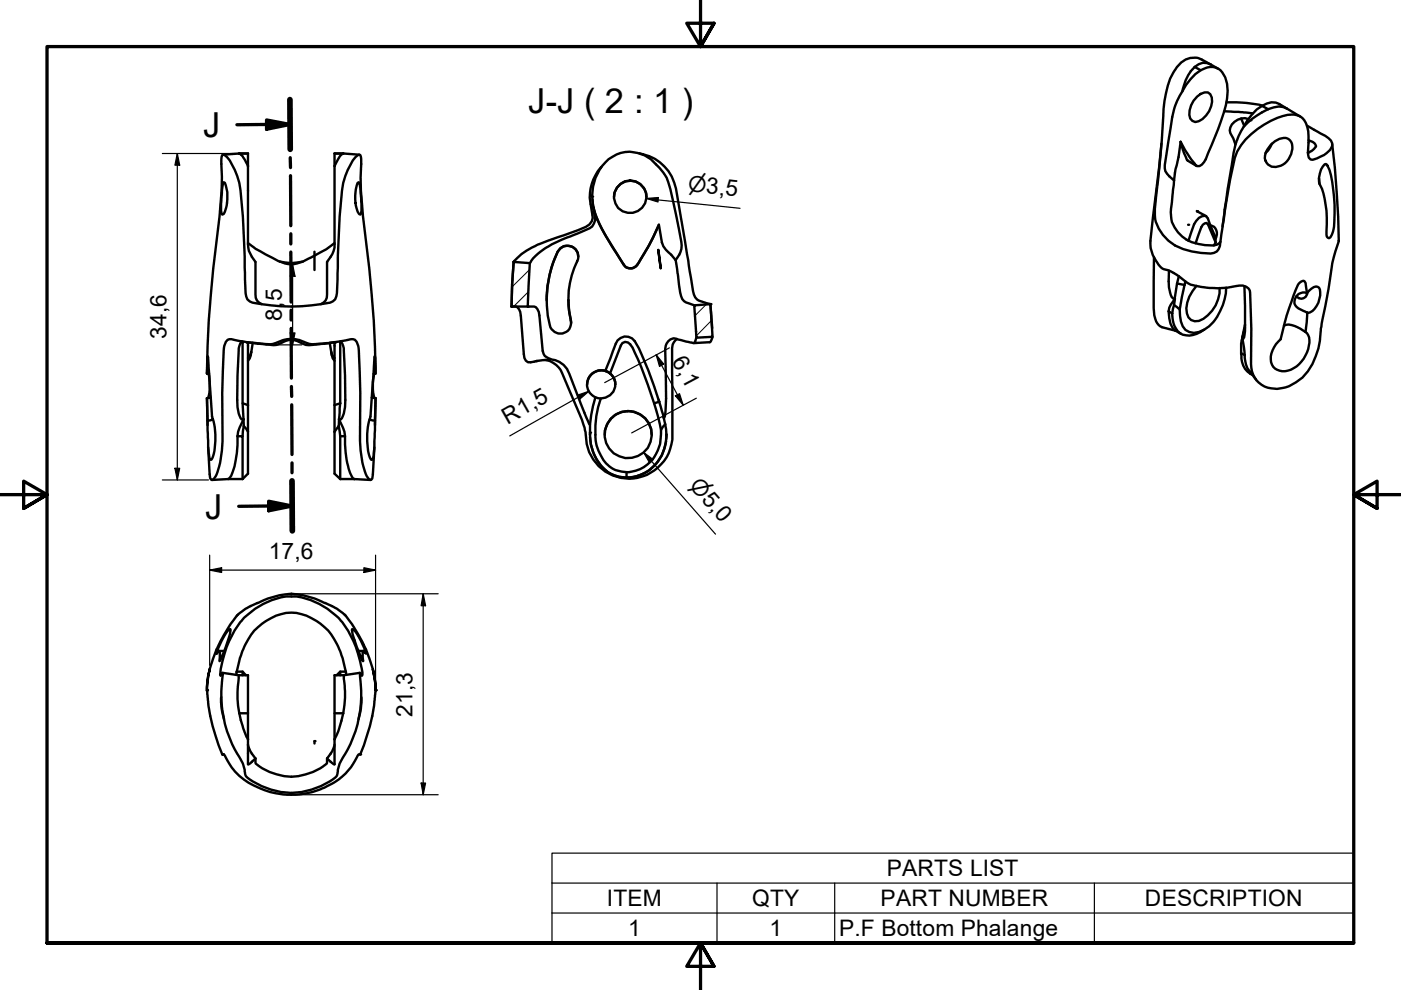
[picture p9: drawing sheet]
<svg xmlns="http://www.w3.org/2000/svg" width="297mm" height="210mm" viewBox="0 0 297 210" stroke-linecap="round" stroke-linejoin="round" font-family="sans-serif">
<defs><g id="words">
<g font-size="7.3">
<text x="112" y="24">J-J ( 2 : 1 )</text>
<text x="43.1" y="29.1">J</text>
<text x="43.5" y="110">J</text>
</g>
<g font-size="4.8">
<text x="35.3" y="71.9" transform="rotate(-90 35.3 71.9)">34,6</text>
<text x="59.8" y="68" transform="rotate(-90 59.8 68)">8,5</text>
<text x="142.4" y="76.5" transform="rotate(62 142.4 76.5)">6,1</text>
<text x="107.6" y="90.1" transform="rotate(-29 107.6 90.1)">R1,5</text>
<text x="57" y="118.6">17,6</text>
<text x="87.4" y="152" transform="rotate(-90 87.4 152)">21,3</text>
<text x="188" y="185.8">PARTS LIST</text>
<text x="128.7" y="192.2">ITEM</text>
<text x="159.4" y="192.2">QTY</text>
<text x="186.7" y="192.2">PART NUMBER</text>
<text x="242.8" y="192.2">DESCRIPTION</text>
<text x="133.2" y="198.5">1</text>
<text x="163.1" y="198.5">1</text>
<text x="177.9" y="198.5">P.F Bottom Phalange</text>
</g>
<g font-size="4.6">
<text x="145.7" y="40.5" transform="rotate(6 145.7 40.5)">⌀3,5</text>
<text x="146" y="103" transform="rotate(49 146 103)">⌀5,0</text>
</g>
</g></defs>
<!-- layer: Hatch (ISO) -->
<path d="M109.3 55.5l-.5 .5M112.3 57.2l-3.7 3.6M112 61.9l-3.1 3.1M149.7 64.6l-2.4 2.4M150.9 67.9l-3.3 3.3" fill="none" stroke="#000" stroke-width=".21"/>
<!-- layer: Visible (ISO) -->
<g fill="none" stroke="#000" stroke-width=".51">
<path d="M250.7 19.3a9.1 9.1 0 0 1 5.2-5 3.1 3.1 0 0 1 3.9 2.1 10.9 10.9 0 0 1-.3 7.5l-1.2 3.5-2.1 5a4 4 0 0 1-1.9 2.8 1.13 1.13 0 0 1-1.3-.8l-1.7-2.6-1-1.7M253.3 14.2a9.5 9.5 0 0 0-2.6 5.1 14.3 14.3 0 0 0-2.2 5.5l-1.5 10.2a2.41 2.41 0 0 0 .9 2.4l1 .9M253.3 14.2a2.7 2.7 0 0 1 3.4-.5l1.6 .9M253.3 14.2l1.3 .7M256.6 13.6l-1.8-1a4 4 0 0 0-5.2 1.6 17.8 17.8 0 0 0-3 10.5l-1 12.6a60.8 60.8 0 0 0-.7 9.2 9.2 9.2 0 0 0 7.8 6.8l4 .5a1.87 1.87 0 0 0 1.9-1.6l.9-5.6a129.6 129.6 0 0 1 2.3-13.2 13.2 13.2 0 0 1 6.2-6.9 10.1 10.1 0 0 1 7-2.1 3.5 3.5 0 0 1 2.4 3.4l-.1 4.6a1.17 1.17 0 0 0 1 1.5l1-.3a4.9 4.9 0 0 0 3.1-2.8 1.48 1.48 0 0 0-.7-1.5l-4.6-2.7M47.3 32.8l5.3-.3v2.7M47.4 38.6l.3 .2a8.8 8.8 0 0 1-.3 6.6l-.3 .1a13 13 0 0 1 0-5.1zM50.7 32.5a6 6 0 0 1 1.9 2.7M52.6 35.2v16.6a5.2 5.2 0 0 0 1.6 3.7v7a1.93 1.93 0 0 0 1.3 2M70.9 35.2v16.6a5.2 5.2 0 0 1-1.6 3.7v7a1.93 1.93 0 0 1-1.3 2M72.8 32.5a3.2 3.2 0 0 0-1.4 1.8l-.5 .9M75.8 38.8l.3-.2a18.3 18.3 0 0 1 .4 6.8l-.1 .1a2.49 2.49 0 0 1-1-2l-.1-2.1 .1-1.2z"/>
<path d="M76.2 32.8l-5.3-.3v2.7M127.5 35.4a9.2 9.2 0 0 0-2.3 7.9l.4 2.3a2.21 2.21 0 0 1-1.4 2.5l-3.2 1.3a50.1 50.1 0 0 0-8.2 3.1 12 12 0 0 0-3.9 3M135.6 32.5a9.5 9.5 0 0 1 7.7 7.5l3.6 21.8a2.44 2.44 0 0 0 2.2 2.2l1.5 .5 .4 5.1M246.3 30.5l-2.4 20.6a6.4 6.4 0 0 0 1.3 4.4l.4 .6a2.55 2.55 0 0 0 2.1 1.2l2.4 1.4a5.9 5.9 0 0 0 4.1 2h.1a19.5 19.5 0 0 0 8.5-.1 1.76 1.76 0 0 1 2.2 1.5l.3 7.6-.1 7.5a5.2 5.2 0 0 0 6.7 5.1 9.8 9.8 0 0 0 7.1-6.8 15.9 15.9 0 0 0 1-5.8l1.7-8.5 .6-3.9a27.9 27.9 0 0 1 1.5-6v-.2a177.6 177.6 0 0 0-1.4-20.6M248.9 38.3l-.4 4.5a6.9 6.9 0 0 0 3.1 8 10 10 0 0 0 6.5 1.1l.7-.6M250.3 30.1l.7 2.3 .7 1.5 2 1.3M250.3 30.1l-.4 3.2-.7 2.5-.3 2.5M253.8 20.5a1.95 1.95 0 0 1 2.8-.5 3.8 3.8 0 0 1-.9 4.5l-.7 .7-.8 .5a1.39 1.39 0 0 1-2-1.3 5.2 5.2 0 0 1 1.6-3.9zM259.6 23.6l6 .4M260 21.7l4.2 .1 3.5 .6M263.1 25.1l.7 1.5M264.7 25.2a3 3 0 0 0-4 2.5l1.2 2.9"/>
<path d="M267.6 22.5l1.3 .6M268.9 23.1a17.4 17.4 0 0 0-5.2 3.7 14.1 14.1 0 0 0-2.1 5.6l-1.3 7.7-1.1 7.9M268.9 23.1a4.2 4.2 0 0 1 4-.1l2.8 1.7M269.4 30.7a3.5 3.5 0 0 1 3.6-1.3 2.1 2.1 0 0 1 .9 2.7 3.8 3.8 0 0 1-4.3 3.2 2.31 2.31 0 0 1-.9-3.6zM269.7 30.5l-.8 1.4-.6 .6M272.7 23l-1.4-.9a3.3 3.3 0 0 0-3.7 .4 10.9 10.9 0 0 0-3.9 4.3M277.4 29.8l1.2 .5 .4 .7a3 3 0 0 1-1.7 1.4M279.7 37.8l.1 1.2M280.9 34.8h.3a7.3 7.3 0 0 1 1.2 3.7l.2 1.5a31.8 31.8 0 0 1 0 9.1l-.5 1.2-.4 .2a.86 .86 0 0 1-.5-1.1 21.2 21.2 0 0 0-1.4-10.2 4.4 4.4 0 0 1 1.1-4.4zM52.6 51.5a34.6 34.6 0 0 0 7.8 4.4 7.3 7.3 0 0 0 5.6-1.3l1.4-.8a14 14 0 0 0 3.5-2.3M59.3 55.5a9.6 9.6 0 0 0 4.9 0M66.7 53.4v3.8"/>
<path d="M108.9 55.5l-.4 9.5M108.9 55.5l3.4 .3M112.3 55.8l-.4 9.2M118.8 52.6a2.31 2.31 0 0 1 2.9 0 2.31 2.31 0 0 1 .7 2.8 18.7 18.7 0 0 0-1.3 13 2.29 2.29 0 0 1-2 2.3 2.29 2.29 0 0 1-2.5-1.7 22.9 22.9 0 0 1 1.6-15.6zM122.6 54.4a2.32 2.32 0 0 0-1.8-2.2 2.32 2.32 0 0 0-2.6 1.2 23.6 23.6 0 0 0-2.3 10.3M125.6 42.3l.2 1.6M130.2 41.8a3.5 3.5 0 0 1 3.4-3.5 3.5 3.5 0 0 1 3.5 3.5M139.6 53l.5 3.9-.5-3.9M139.7 47.7l.6 3.7a5.2 5.2 0 0 0 2 2.6l1 1.2M139.7 47.7a62.1 62.1 0 0 1-4.8 8.7 1.76 1.76 0 0 1-2.7-.3l-3.2-5.2a23.9 23.9 0 0 1-3.2-7l.1 1a2.91 2.91 0 0 1-.4 3.1l-.5 .4-4.7 1.9a16.8 16.8 0 0 0-7.7 5l-.3 .5M139.7 47.7a42.3 42.3 0 0 1-3.9 7.3 3.2 3.2 0 0 1-1.8 1.9h-.7l-.6-.3-1.3-1.8a46.9 46.9 0 0 1-5.3-9.7 9.9 9.9 0 0 1 4.6-12.4 7.1 7.1 0 0 1 8.4 2.1 8.9 8.9 0 0 1 3 5.2l1.9 8.6a7 7 0 0 1 .3 4.8l-1 1.8M143.3 55.2l.5 3.3a13.8 13.8 0 0 0 .9 4.9 2.96 2.96 0 0 0 2 1.2l.5 .1"/>
<path d="M244.7 54.5l-.1 10.8 .1 1.5a2.98 2.98 0 0 0 1.7 2.6l2.9 .7M247.8 57.4a10.4 10.4 0 0 0 .6 5.6l.3 .3h.3M249.9 58.6l-.3 1.5M251.3 59.7l-.2 .7M252 51.1l.5-1.8a4.6 4.6 0 0 1 2.3-3.4l.5-.1 .5 .1 .3 .4 .8 2.1a5 5 0 0 1 .8 3M253.7 44.7l2 1.1M256.7 47.8a1.91 1.91 0 0 1 1 3M257.7 51.4l-1.6-3.9-.3-.2-.8 .4-.3 .5-1.2 3.4M257.7 51.4l-.3 .6M43.9 79.2v-3.3l.2-.4 .9 12.8a13.6 13.6 0 0 1-.2 9.1l-.1 .1a2.44 2.44 0 0 1-.5-2l-.2-6.3 1.1-.3M43.9 79.2l.4 .1M44.2 79.3a11.4 11.4 0 0 1-.1 5.1"/>
<path d="M51.2 72.4a3.2 3.2 0 0 0-.6 1.9l-.3 10.5a6.1 6.1 0 0 0 .9 4.1h.4M51.4 72.4v13.1M52.3 72.6l.3 .2v13.1M52.5 72.6l4.5 .5a4 4 0 0 0 3.5-.8 3.7 3.7 0 0 1 3.7 .6 6.7 6.7 0 0 0 3.2 .1l3.6-.4M53.3 74.6l-.3 1.4-.4 .5M53.3 74.6l-.3 .9-.4 .4M53.6 72.7l-.3 1.9M69.9 72.7l.3 1.9M70.2 74.6l.3 1.4 .4 .5M70.2 74.6l.3 .9 .4 .4M71.2 72.6l-.3 .2v13.1M72.1 72.4v13.1"/>
<path d="M72.3 72.4a3.2 3.2 0 0 1 .6 1.9l.3 10.5a6.1 6.1 0 0 1-.9 4.1h-.4M79.2 79.3l.4-.1-.1-3.7-.1 .3-.9 12.5a13.6 13.6 0 0 0 .2 9.1h.2a13.5 13.5 0 0 0 .5-4.7l.1-3.5M79.3 79.3a11.4 11.4 0 0 0 .1 5.1M79.6 79a242.5 242.5 0 0 0-2.6-33.1 64.4 64.4 0 0 1-.4-12.1l-.2-.9-.3-.1a3.6 3.6 0 0 0-1.8 2.2 13.9 13.9 0 0 0-1.8 5.4l-.5 5.5-.6 16.2a1.9 1.9 0 0 1-1.4 2.1 41.4 41.4 0 0 1-16.5 0 1.9 1.9 0 0 1-1.4-2.1l-.2-2.8a169.9 169.9 0 0 0-1.2-20.5 12.7 12.7 0 0 0-3-5.9h-.6l-.2 1.2a60.1 60.1 0 0 1-.4 11.8 241.9 241.9 0 0 0-2.6 33.3M108.5 65h.2a1.31 1.31 0 0 1 1.6 1.1l.8 9 .1 .8 .3 .6 .5 .3h.5l2.6-.4 1.3-.1M108.5 65h3.4M111.9 65h.4a1.52 1.52 0 0 1 1.9 1.1l.9 8.3a2.05 2.05 0 0 0 1.9 1.8 4.4 4.4 0 0 1 3.7 3.1l3.6 9.1 .6 1.5 .2 .1M120.5 63.6l.1 2.2 .5 2.7M128.3 78.6l2.3-5.7a2.26 2.26 0 0 1 1.8-1.6 2.26 2.26 0 0 1 2.2 1 59.4 59.4 0 0 1 5.2 12.9M129.3 79.2l2.3-5.9 .4-.6 .5-.2a2.68 2.68 0 0 1 2.1 2.3 77.7 77.7 0 0 1 5.5 16.4 8.1 8.1 0 0 1-5.3 8.6 5.9 5.9 0 0 1-7.4-3.2 10.2 10.2 0 0 1-1.2-6.4l.6-3.9 .6-1.8M143.5 71.9a2.57 2.57 0 0 0-1 1.9l.1 18.4a9.2 9.2 0 0 1-9.6 9.3 9.2 9.2 0 0 1-8.9-9.9l-.1-.9a51.5 51.5 0 0 0-3.2-7.8l-1.5-3.6a4.7 4.7 0 0 0-3.7-3M147.2 64.7l3.4-.2 .5 6.9-3.5 .2z"/>
<path d="M147.6 71.6l-.3 1.1h-.2l-2.7-.6a2.97 2.97 0 0 0-2-.2 2.23 2.23 0 0 0-1.4 2.1 105.9 105.9 0 0 1 .1 13.3l-.1 .9-.2 .4-.1-.1M151.1 71.4l-.4 .9-.2 .3-3.4 .1M247.8 66a4.8 4.8 0 0 0 1.4 4.1l1.2 .7M247.8 66l.7 .5M248.5 66.5a5.5 5.5 0 0 0 1.7 4.1 4 4 0 0 0 4.3-.2l.8-.5M248.9 64.7l-.4 1.8M248.9 64.7l1.2 .9M249 63.3h.1M249.1 63.3l-1.2 1.9-.1 .8M249.1 63.3l-.2 1.4M251.1 60.4l-.5 2.6a9 9 0 0 0 .2 6.2 2.78 2.78 0 0 0 3.4 1.2 8.7 8.7 0 0 0 5.1-5.7l.6-2.5 .1-1.2M251.1 60.4l-1.5-.3-.6 3.2"/>
<path d="M253.7 60.6a6.2 6.2 0 0 0-1.7 6.7 2.18 2.18 0 0 0 3.1 .3 7.5 7.5 0 0 0 3.5-6.5M263.1 74.9a4.8 4.8 0 0 0 2.4 4.6M263.1 74.9l.8 .4M263.4 71.7l.5 4.2a5 5 0 0 0 1.1 2.9l1.3 1.7M263.4 71.7l-.3 1.2v2M263.4 71.6v.1M263.8 60.7a59.1 59.1 0 0 1 0 10.8l-.2 .4-.2-.3M264 68.8l-.7 3.5M264 69.4l-.6 2.2M272.2 69.1a4.2 4.2 0 0 1 4.1 1l.5 .3M275.3 62.3a1.92 1.92 0 0 1 1.8-.2 2.73 2.73 0 0 1 2.2-1.3 1.54 1.54 0 0 1 .6 1.8 4.6 4.6 0 0 1-2.2 3.7h-.5l-.9-.4a2.18 2.18 0 0 1-1.9-2 2.36 2.36 0 0 1 .9-1.6zM277.1 62.1l-.3-2.1a.64 .64 0 0 0-.6-.5 .64 .64 0 0 0-.6 .4 5.7 5.7 0 0 0-1.3 2.7l-.5 1.4a47.7 47.7 0 0 0-2.3 7.9 5.1 5.1 0 0 0-1.8 5.4 3.1 3.1 0 0 0 4.6 .8 7 7 0 0 0 3.3-6.6l-.5-.9-.3-.2"/>
<path d="M277.2 62a1.32 1.32 0 0 1-.9 1.3 1.32 1.32 0 0 1-1.5-.5M277.2 66.3l-.4 4.1M43.9 84.4l.1 4.8M44.1 94.8l.3 5.8a.98 .98 0 0 0 .6 1.2 3.1 3.1 0 0 0 1.3-2.3 26 26 0 0 0 .9-6.9 180.1 180.1 0 0 1 .4-19.3 1.44 1.44 0 0 1 .7-1.3 1.44 1.44 0 0 1 1.5 .1l2.9 .5 2.8 .3a6.1 6.1 0 0 0 4.5-.8 6.5 6.5 0 0 1 5.1 .6 5.3 5.3 0 0 0 3 .2l3.7-.5 2.6-.5a1.62 1.62 0 0 1 1.6 1.7 221.4 221.4 0 0 1 .3 20 17 17 0 0 0 1.7 7.7l.2 .3 .3 .2a.98 .98 0 0 0 .6-1.2l.3-5.8M44.7 84.3l-.8 .1 .1 5.7M50.4 92.5a20.7 20.7 0 0 1-1.4 8.4l-.6 .7M50.4 92.5h1v9.1M51.6 88.9l-.8 1.7-.4 1.9M51.6 88.9h.1M51.6 88.9l.1 1.4M51.7 90.3l-.3 2.2M51.7 90.3l.9 1.2"/>
<path d="M52.6 85.9v14.5l-1.2 1.2M52.6 85.9l-1.2-.4 .2 3.4M70.9 85.9v5.6M70.9 91.5v8.9l1.2 1.2M71.8 90.3l.3 2.2M71.8 90.3l-.9 1.2M71.9 88.9a8.1 8.1 0 0 1 1.3 5.3 14.7 14.7 0 0 0 1.5 7l.4 .4 3.4 .2M71.9 88.9h.1M71.9 88.9l-.1 1.4M72.1 92.5v9.1M72.1 85.5l-.2 3.4M72.1 92.5h1.1"/>
<path d="M72.1 85.5l-1.2 .4M78.4 88.9l1.1 .3M78.8 84.3l.8 .1M79.6 84.4l-.1 4.8M79.6 84.4l-.1 5.7M124.5 81.5a3 3 0 0 1 3-3 3 3 0 0 1 3 3M125.1 92.7a9.5 9.5 0 0 0 4.7 7.9l1.4 .5 1.6 .2M125.1 92.2a9.3 9.3 0 0 0 4.6 8.4l1.5 .5 1.6 .2M125.1 91.7v.5M126.2 84.2a23.4 23.4 0 0 0-1.1 8M128.2 92.2a5 5 0 0 1 5-5 5 5 0 0 1 5 5M139.6 84.7l.2 .5"/>
<path d="M139.8 85.2l.9 3.3M139.8 85.2l-1.1 .3M140.7 88.5l.3 1.5M141 90l.3 2.1M141 90l-.9 1.2M141.2 93.6a8.5 8.5 0 0 1-8.4 7.7M141.3 92.1l-.1 1M141.3 92.1a8.8 8.8 0 0 1-8.5 9.2M51.4 101.6l-6.4 .2M72.1 101.6h3.1M132.8 100.1v1.2M46.5 138h1.1"/>
<path d="M48.4 133.6l.4-.2a14.4 14.4 0 0 1-1.6 5.4l-.7 1.4 .1-2.1-.2-.1-.5 .6a15.8 15.8 0 0 1 2.5-5zM51.8 131a14.7 14.7 0 0 1 11.1-4.5 15.5 15.5 0 0 1 12.5 10.6l.5 1.4a12.1 12.1 0 0 1 .9 4.7l-.5-.5a27.3 27.3 0 0 1-4.3 19.2l-.4 1.3a2.32 2.32 0 0 1-1.6 2.4 14.9 14.9 0 0 1-17.9-1.2l-.2-.4a6.6 6.6 0 0 0-1.6-4.2 25.9 25.9 0 0 1-3.1-17v-.1l-.5 .5a20.8 20.8 0 0 1 5.1-12.2zM74.7 133.4h.2a13.1 13.1 0 0 1 2.7 5.2l-.4-.6-.3 .1 .1 2.1-1-2.2a12.5 12.5 0 0 1-1.3-4.6zM75.9 138h1.1M43.9 146.3v-1.5l.5-2.9a21.7 21.7 0 0 0 .2 9.9 50.9 50.9 0 0 0 2.5 8.1M44.4 141.9a32.1 32.1 0 0 1 6-11.6l1.7-1.2 1-.6a23.7 23.7 0 0 1 8.7-2.6 23.8 23.8 0 0 1 8.6 2.6 10 10 0 0 1 4.7 4.6 31.2 31.2 0 0 1 4 8.8M46.9 147.8a12.8 12.8 0 0 0 .6 4.7M47.2 142.7l3.4 .5M50.1 143.1l1-4.2a13.7 13.7 0 0 1 4.5-6.7 9.6 9.6 0 0 1 9.4-1.7 12.5 12.5 0 0 1 7.3 8l.3 1 .8 3.6M50.2 142.4h1.2l.7 .8M50.6 143.2h2v13.6M50.6 143.2a30 30 0 0 0 .1 8"/>
<path d="M50.7 151.2a19.2 19.2 0 0 0 1.9 5.6M50.7 151.2h1.9M51.4 142.4v.8M52.6 157.9v.3a6.7 6.7 0 0 0 1.6 2.6M52.6 156.8v5.2l.5-.2 1.1-1M66.7 157.1v.5M70.9 157.9v.3a6.7 6.7 0 0 1-1.6 2.6M70.9 156.8v5.3l-1.6-1.3M70.9 151.2h1.9M72.1 142.4v.8M72.8 151.2l-1 3.8-.9 1.8M72.9 143.2h-2v13.6"/>
<path d="M72.9 143.2l.1 1.1a21.7 21.7 0 0 1-.2 6.9M73.3 142.4h-1.2l-.7 .8M76.3 142.7l-3.4 .5M76.6 147.8a12.8 12.8 0 0 1-.6 4.7M79.6 146.3v-1.5l-.5-2.9a21.7 21.7 0 0 1-.2 9.9 48 48 0 0 1-2.6 8.1l-.3 .1a13.4 13.4 0 0 1-7.7 7.2 16.9 16.9 0 0 1-18.5-3.6l-.7-.9-1.5-2.6-.4-.2M54.2 160.8v.5a.74 .74 0 0 0 .3 .9 11.4 11.4 0 0 0 14.8-.5v-.9"/>
<circle cx="133.6" cy="41.7" r="3.4"/>
<circle cx="127.5" cy="81.5" r="3"/>
<circle cx="133.2" cy="92.1" r="5"/>
</g>
<g fill="#000">
<circle cx="265.1" cy="25.5" r=".25"/>
<circle cx="108.9" cy="55.5" r=".25"/>
<circle cx="125.5" cy="41.7" r=".25"/>
<circle cx="251.9" cy="47.7" r=".25"/>
<circle cx="253.8" cy="44.8" r=".25"/>
<circle cx="108.5" cy="65" r=".25"/>
<circle cx="111.9" cy="65" r=".25"/>
<circle cx="113.7" cy="76.6" r=".25"/>
<circle cx="116.4" cy="76.3" r=".25"/>
<circle cx="128.3" cy="78.6" r=".25"/>
<circle cx="150.6" cy="64.5" r=".25"/>
<circle cx="125.1" cy="91.7" r=".25"/>
<circle cx="132.8" cy="101.3" r=".25"/>
<circle cx="43.9" cy="146.3" r=".25"/>
<circle cx="47.2" cy="159.9" r=".25"/>
<circle cx="52.3" cy="156.2" r=".25"/>
<circle cx="66.7" cy="157.1" r=".25"/>
<circle cx="76.3" cy="159.9" r=".25"/>
<circle cx="79.6" cy="146.3" r=".25"/>
</g>
<!-- layer: Section Line (ISO) -->
<g fill="none" stroke="#000" stroke-width=".7">
<path d="M56.5 25.4l5 1-5 1zM61.5 21.1v10.6M61.5 33.4l.1 2.1M61.5 26.4l-11.3 .1M61.6 37.2l.1 10.7M61.7 53.4v10.6M61.7 49.6v2.1M61.7 69.6l.1 10.6M61.7 65.8v2.1M61.8 82v2M61.8 85.8l.1 10.6M61.9 98.1v2.1"/>
<path d="M57 106.3l5 1-5 1zM61.9 102l.1 10.6M62 107.3l-11.4 .1"/>
</g>
<path d="M61.5 21.1v10.6M61.9 102l.1 10.6" fill="none" stroke="#000" stroke-width="1.2"/>
<path d="M56.5 25.4l5 1-5 1zM57 106.3l5 1-5 1z" fill="#000"/>
<!-- layer: Symbol (ISO) -->
<path d="M117 187.2v-6.3h170v6.3M117 187.2h170v6.4M117 187.2v12.7h170v-6.3M117 193.6h170M152 187.2v12.7M177 187.2v12.7M232 187.2v12.7" fill="none" stroke="#000" stroke-width=".25"/>
<!-- layer: Border (ISO) -->
<path d="M148.5 -.1v10l-2.9-5h5.8l-2.9 5 2.9-5M0 104.9h10l-5-2.9v5.8l5-2.9-5 2.9M297 104.9h-10l5-2.9v5.8l-5-2.9 5 2.9M10 199.9v-190h277v190h-277h277M151.4 204.9l-2.9-5 2.9 5h-5.8l2.9-5v10" fill="none" stroke="#000" stroke-width=".7"/>
<!-- layer: Dimension (ISO) -->
<g fill="none" stroke="#000" stroke-width=".25">
<path d="M34.4 32.5h15.5M37.6 32.5l.5 2.5h-1zM37.6 32.5v69.3M62 56l.5 2.6h-1zM62 56v17.1M137 42.1l2.6-.2-.1 .9zM137 42.1l19.9 2.1M58.9 73.1h5.1M61.5 70.6h1l-.5 2.5zM139.1 75.2l1.6 2-.9 .5zM139.1 75.2l5.7 10.7M141.9 73.8l-13.7 7.3"/>
<path d="M37.1 99.3h1l-.5 2.5zM122.4 83.8l2.4-.8-1.9 1.6zM124.8 83l-16.7 9.4M136.5 95.9l2 1.5-.8 .7zM136.5 95.9l15.2 17.4M143.2 83.9l.9-.4 .7 2.4zM147.6 84.4l-13.7 7.4M34.4 101.8h9.8M44.4 117.7v23.4M79.6 117.7v27.9M44.4 120.9l2.6-.5v1zM44.4 120.9h35.2"/>
<path d="M62.5 125.9h30.4M77.2 120.4l2.4 .5-2.4 .5zM89.7 125.9l.5 2.5h-.9zM89.7 125.9v42.6M62.5 168.5h30.4M89.3 166h.9l-.5 2.5z"/>
</g>
<g fill="#000">
<path d="M37.6 32.5l.5 2.5h-1zM62 56l.5 2.6h-1zM137 42.1l2.6-.2-.1 .9zM61.5 70.6h1l-.5 2.5zM139.1 75.2l1.6 2-.9 .5zM37.1 99.3h1l-.5 2.5zM122.4 83.8l2.4-.8-1.9 1.6zM136.5 95.9l2 1.5-.8 .7zM143.2 83.9l.9-.4 .7 2.4zM44.4 120.9l2.6-.5v1zM77.2 120.4l2.4 .5-2.4 .5zM89.7 125.9l.5 2.5h-.9z"/>
<path d="M89.3 166h.9l-.5 2.5z"/>
</g>
<use href="#words"/>
</svg>
